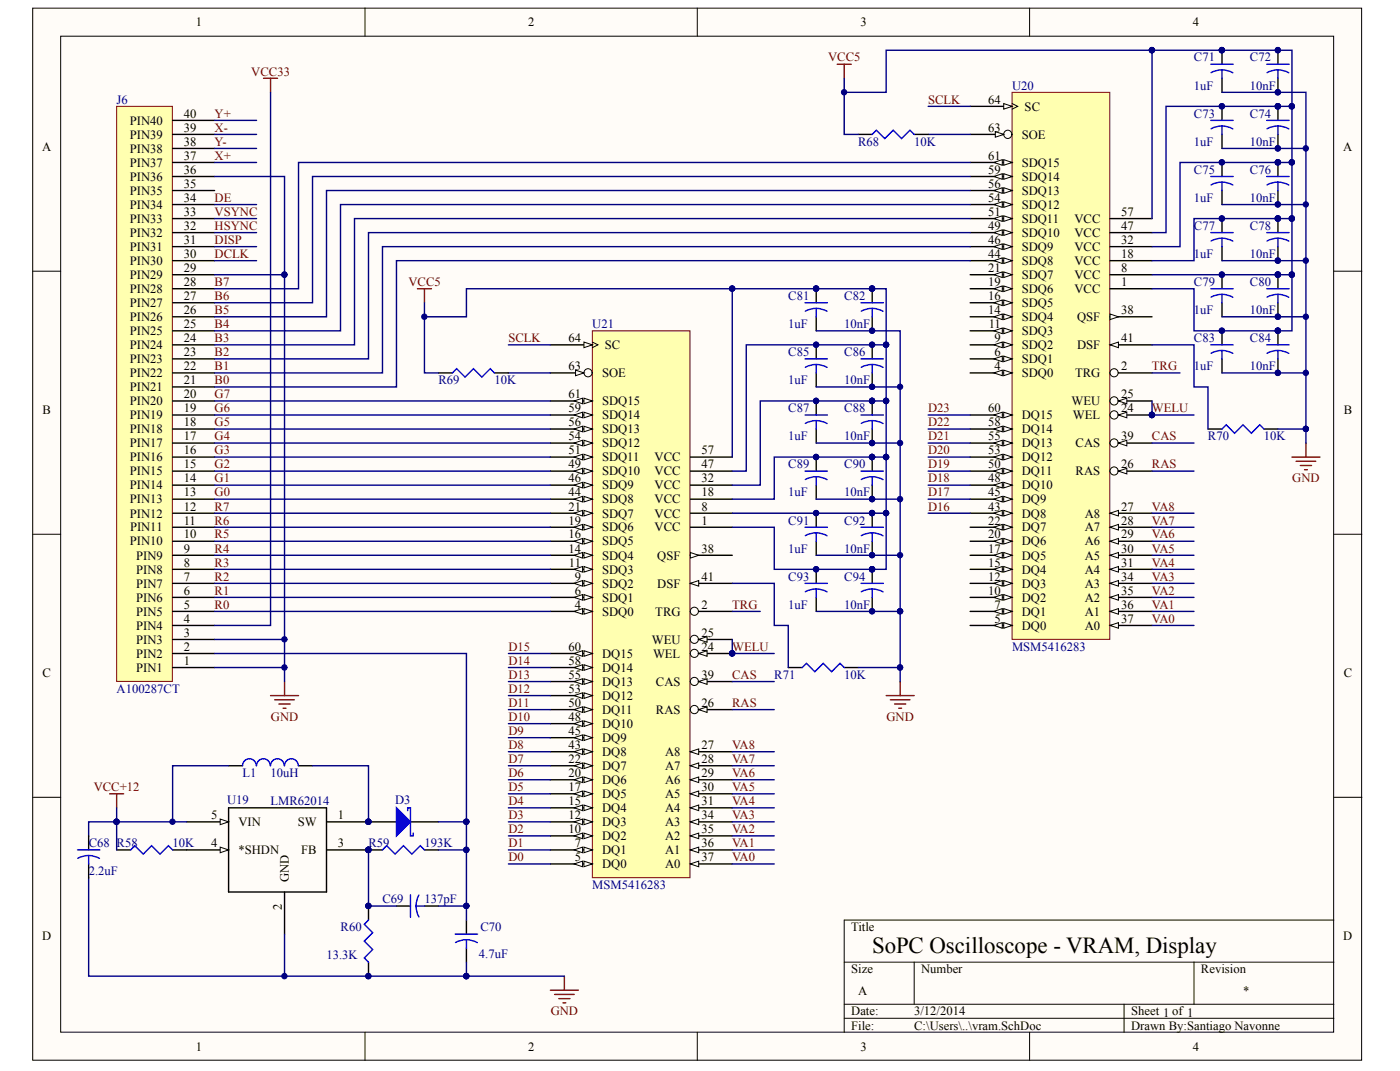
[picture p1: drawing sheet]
<svg xmlns="http://www.w3.org/2000/svg" width="271mm" height="207mm" viewBox="0 0 271 207" stroke-linecap="round" stroke-linejoin="round" font-family="sans-serif">
<defs><g id="words">
<text font-size="4.4" x="168.8" y="184.3">SoPC Oscilloscope - VRAM, Display</text>
<g font-size="2.4">
<text x="37.9" y="5.1">1</text>
<text x="102.2" y="5.1">2</text>
<text x="166.5" y="5.1">3</text>
<text x="230.8" y="5.1">4</text>
<text x="35.6" y="22.8">40</text>
<text x="191.3" y="20">64</text>
<text x="198.3" y="21.4">SC</text>
<text x="8.1" y="29.2">A</text>
<text x="25.1" y="29.5">PIN38</text>
<text x="25.1" y="26.8">PIN39</text>
<text x="25.1" y="24.1">PIN40</text>
<text x="35.6" y="28.2">38</text>
<text x="35.6" y="25.5">39</text>
<text x="191.3" y="25.5">63</text>
<text x="197.7" y="26.8">SOE</text>
<text x="260" y="29.2">A</text>
<text x="25.1" y="34.9">PIN36</text>
<text x="25.1" y="32.2">PIN37</text>
<text x="35.6" y="33.6">36</text>
<text x="35.6" y="30.9">37</text>
<text x="191.3" y="33.6">59</text>
<text x="191.3" y="30.9">61</text>
<text x="197.7" y="34.9">SDQ14</text>
<text x="197.7" y="32.2">SDQ15</text>
<text x="25.1" y="40.4">PIN34</text>
<text x="25.1" y="37.7">PIN35</text>
<text x="35.6" y="41.7">33</text>
<text x="35.6" y="39">34</text>
<text x="35.6" y="36.3">35</text>
<text x="191.3" y="41.7">51</text>
<text x="191.3" y="39">54</text>
<text x="191.3" y="36.3">56</text>
<text x="197.7" y="40.4">SDQ12</text>
<text x="197.7" y="37.7">SDQ13</text>
<text x="217" y="41.7">57</text>
<text x="25.1" y="45.8">PIN32</text>
<text x="25.1" y="43.1">PIN33</text>
<text x="35.6" y="47.2">31</text>
<text x="35.6" y="44.4">32</text>
<text x="191.3" y="47.2">46</text>
<text x="191.3" y="44.4">49</text>
<text x="197.7" y="45.8">SDQ10</text>
<text x="197.7" y="43.1">SDQ11</text>
<text x="207.9" y="45.8">VCC</text>
<text x="207.9" y="43.1">VCC</text>
<text x="217" y="47.2">32</text>
<text x="217" y="44.4">47</text>
<text x="25.1" y="54">PIN29</text>
<text x="25.1" y="51.2">PIN30</text>
<text x="25.1" y="48.5">PIN31</text>
<text x="35.6" y="52.6">29</text>
<text x="35.6" y="49.9">30</text>
<text x="191.3" y="52.6">21</text>
<text x="191.3" y="49.9">44</text>
<text x="197.7" y="54">SDQ7</text>
<text x="197.7" y="51.2">SDQ8</text>
<text x="197.7" y="48.5">SDQ9</text>
<text x="207.9" y="48.5">VCC</text>
<text x="207.9" y="51.2">VCC</text>
<text x="207.9" y="54">VCC</text>
<text x="217" y="49.9">18</text>
<text x="217" y="52.6">8</text>
<text x="25.1" y="59.3">PIN27</text>
<text x="25.1" y="56.7">PIN28</text>
<text x="35.6" y="58">27</text>
<text x="35.6" y="55.3">28</text>
<text x="191.3" y="58">16</text>
<text x="191.3" y="55.3">19</text>
<text x="197.7" y="59.3">SDQ5</text>
<text x="197.7" y="56.7">SDQ6</text>
<text x="207.9" y="56.7">VCC</text>
<text x="217" y="55.3">1</text>
<text x="25.1" y="62.1">PIN26</text>
<text x="25.1" y="64.8">PIN25</text>
<text x="35.6" y="60.7">26</text>
<text x="35.6" y="63.4">25</text>
<text x="191.3" y="60.7">14</text>
<text x="191.3" y="63.4">11</text>
<text x="197.7" y="64.8">SDQ3</text>
<text x="197.7" y="62.1">SDQ4</text>
<text x="208.5" y="62.1">QSF</text>
<text x="217" y="60.7">38</text>
<text x="25.1" y="67.5">PIN24</text>
<text x="25.1" y="70.2">PIN23</text>
<text x="35.6" y="66.1">24</text>
<text x="35.6" y="68.9">23</text>
<text x="35.6" y="71.6">22</text>
<text x="110" y="71.6">63</text>
<text x="110" y="66.1">64</text>
<text x="117.1" y="67.5">SC</text>
<text x="192.5" y="71.6">4</text>
<text x="192.5" y="68.9">6</text>
<text x="192.5" y="66.1">9</text>
<text x="197.7" y="70.2">SDQ1</text>
<text x="197.7" y="67.5">SDQ2</text>
<text x="208.5" y="67.5">DSF</text>
<text x="217" y="71.6">2</text>
<text x="217" y="66.1">41</text>
<text x="25.1" y="72.9">PIN22</text>
<text x="25.1" y="75.7">PIN21</text>
<text x="35.6" y="77">20</text>
<text x="35.6" y="74.3">21</text>
<text x="110" y="77">61</text>
<text x="116.5" y="72.9">SOE</text>
<text x="197.7" y="72.9">SDQ0</text>
<text x="208" y="72.9">TRG</text>
<text x="217" y="77">25</text>
<text x="8.2" y="80">B</text>
<text x="25.1" y="83.8">PIN18</text>
<text x="25.1" y="81.1">PIN19</text>
<text x="25.1" y="78.4">PIN20</text>
<text x="35.6" y="82.4">18</text>
<text x="35.6" y="79.7">19</text>
<text x="110" y="82.4">56</text>
<text x="110" y="79.7">59</text>
<text x="116.5" y="83.8">SDQ13</text>
<text x="116.5" y="81.1">SDQ14</text>
<text x="116.5" y="78.4">SDQ15</text>
<text x="191.3" y="82.4">58</text>
<text x="191.3" y="79.7">60</text>
<text x="197.7" y="83.8">DQ14</text>
<text x="197.7" y="81.1">DQ15</text>
<text x="207.4" y="78.4">WEU</text>
<text x="207.6" y="81.1">WEL</text>
<text x="217" y="79.7">24</text>
<text x="260" y="80">B</text>
<text x="25.1" y="89.2">PIN16</text>
<text x="25.1" y="86.5">PIN17</text>
<text x="35.6" y="87.8">16</text>
<text x="35.6" y="85.1">17</text>
<text x="110" y="87.8">51</text>
<text x="110" y="85.1">54</text>
<text x="116.5" y="89.2">SDQ11</text>
<text x="116.5" y="86.5">SDQ12</text>
<text x="126.7" y="89.2">VCC</text>
<text x="135.8" y="87.8">57</text>
<text x="191.3" y="87.8">53</text>
<text x="191.3" y="85.1">55</text>
<text x="197.7" y="89.2">DQ12</text>
<text x="197.7" y="86.5">DQ13</text>
<text x="208.2" y="86.5">CAS</text>
<text x="217" y="85.1">39</text>
<text x="25.1" y="94.6">PIN14</text>
<text x="25.1" y="91.9">PIN15</text>
<text x="35.6" y="96">13</text>
<text x="35.6" y="93.3">14</text>
<text x="35.6" y="90.6">15</text>
<text x="110" y="96">44</text>
<text x="110" y="93.3">46</text>
<text x="110" y="90.6">49</text>
<text x="116.5" y="94.6">SDQ9</text>
<text x="116.5" y="91.9">SDQ10</text>
<text x="126.7" y="94.6">VCC</text>
<text x="126.7" y="91.9">VCC</text>
<text x="135.8" y="93.3">32</text>
<text x="135.8" y="90.6">47</text>
<text x="135.8" y="96">18</text>
<text x="191.3" y="96">45</text>
<text x="191.3" y="93.3">48</text>
<text x="191.3" y="90.6">50</text>
<text x="197.7" y="94.6">DQ10</text>
<text x="197.7" y="91.9">DQ11</text>
<text x="208.2" y="91.9">RAS</text>
<text x="217" y="90.6">26</text>
<text x="25.1" y="100.1">PIN12</text>
<text x="25.1" y="97.3">PIN13</text>
<text x="35.6" y="101.4">11</text>
<text x="35.6" y="98.7">12</text>
<text x="110" y="101.4">19</text>
<text x="110" y="98.7">21</text>
<text x="116.5" y="100.1">SDQ7</text>
<text x="116.5" y="97.3">SDQ8</text>
<text x="126.7" y="97.3">VCC</text>
<text x="126.7" y="100.1">VCC</text>
<text x="135.8" y="98.7">8</text>
<text x="135.8" y="101.4">1</text>
<text x="191.3" y="101.4">22</text>
<text x="191.3" y="98.7">43</text>
<text x="197.7" y="100.1">DQ8</text>
<text x="197.7" y="97.3">DQ9</text>
<text x="209.9" y="100.1">A8</text>
<text x="217" y="101.4">28</text>
<text x="217" y="98.7">27</text>
<text x="25.1" y="105.5">PIN10</text>
<text x="25.2" y="102.8">PIN11</text>
<text x="35.6" y="106.9">9</text>
<text x="35.6" y="104.1">10</text>
<text x="110" y="106.9">14</text>
<text x="110" y="104.1">16</text>
<text x="116.5" y="105.5">SDQ5</text>
<text x="116.5" y="102.8">SDQ6</text>
<text x="126.7" y="102.8">VCC</text>
<text x="135.8" y="106.9">38</text>
<text x="191.3" y="106.9">17</text>
<text x="191.3" y="104.1">20</text>
<text x="197.7" y="105.5">DQ6</text>
<text x="197.7" y="102.8">DQ7</text>
<text x="209.9" y="105.5">A6</text>
<text x="209.9" y="102.8">A7</text>
<text x="217" y="106.9">30</text>
<text x="217" y="104.1">29</text>
<text x="26.4" y="113.6">PIN7</text>
<text x="26.4" y="110.9">PIN8</text>
<text x="26.4" y="108.2">PIN9</text>
<text x="35.6" y="112.2">7</text>
<text x="35.6" y="109.6">8</text>
<text x="110.1" y="109.6">11</text>
<text x="111.3" y="112.2">9</text>
<text x="116.5" y="113.6">SDQ2</text>
<text x="116.5" y="110.9">SDQ3</text>
<text x="116.5" y="108.2">SDQ4</text>
<text x="127.2" y="113.6">DSF</text>
<text x="127.2" y="108.2">QSF</text>
<text x="135.8" y="112.2">41</text>
<text x="191.3" y="112.2">12</text>
<text x="191.3" y="109.6">15</text>
<text x="197.7" y="113.6">DQ3</text>
<text x="197.7" y="110.9">DQ4</text>
<text x="197.7" y="108.2">DQ5</text>
<text x="209.9" y="113.6">A3</text>
<text x="209.9" y="110.9">A4</text>
<text x="209.9" y="108.2">A5</text>
<text x="217" y="112.2">34</text>
<text x="217" y="109.6">31</text>
<text x="26.4" y="116.3">PIN6</text>
<text x="26.4" y="119">PIN5</text>
<text x="35.6" y="115">6</text>
<text x="35.6" y="117.7">5</text>
<text x="111.3" y="117.7">4</text>
<text x="111.3" y="115">6</text>
<text x="116.5" y="119">SDQ0</text>
<text x="116.5" y="116.3">SDQ1</text>
<text x="126.8" y="119">TRG</text>
<text x="135.8" y="117.7">2</text>
<text x="191.3" y="115">10</text>
<text x="192.5" y="117.7">7</text>
<text x="197.7" y="119">DQ1</text>
<text x="197.7" y="116.3">DQ2</text>
<text x="209.9" y="119">A1</text>
<text x="209.9" y="116.3">A2</text>
<text x="217" y="117.7">36</text>
<text x="217" y="115">35</text>
<text x="26.4" y="121.8">PIN4</text>
<text x="26.4" y="124.5">PIN3</text>
<text x="35.6" y="120.4">4</text>
<text x="35.6" y="123.1">3</text>
<text x="35.6" y="125.8">2</text>
<text x="110" y="125.8">60</text>
<text x="126.1" y="124.5">WEU</text>
<text x="135.8" y="125.8">24</text>
<text x="135.8" y="123.1">25</text>
<text x="192.5" y="120.4">5</text>
<text x="197.7" y="121.8">DQ0</text>
<text x="209.9" y="121.8">A0</text>
<text x="217" y="120.4">37</text>
<text x="8.2" y="130.9">C</text>
<text x="26.4" y="127.2">PIN2</text>
<text x="26.4" y="129.9">PIN1</text>
<text x="35.6" y="128.5">1</text>
<text x="110" y="131.3">55</text>
<text x="110" y="128.5">58</text>
<text x="116.5" y="129.9">DQ14</text>
<text x="116.5" y="127.2">DQ15</text>
<text x="126.4" y="127.2">WEL</text>
<text x="135.8" y="131.3">39</text>
<text x="260" y="130.9">C</text>
<text x="110" y="136.7">50</text>
<text x="110" y="134">53</text>
<text x="116.5" y="135.3">DQ12</text>
<text x="116.5" y="132.6">DQ13</text>
<text x="126.9" y="132.6">CAS</text>
<text x="135.8" y="136.7">26</text>
<text x="110" y="142.1">45</text>
<text x="110" y="139.4">48</text>
<text x="116.5" y="143.4">DQ9</text>
<text x="116.5" y="140.7">DQ10</text>
<text x="116.5" y="138">DQ11</text>
<text x="126.9" y="138">RAS</text>
<text x="110" y="147.5">22</text>
<text x="110" y="144.8">43</text>
<text x="116.5" y="148.9">DQ7</text>
<text x="116.5" y="146.2">DQ8</text>
<text x="128.7" y="148.9">A7</text>
<text x="128.7" y="146.2">A8</text>
<text x="135.8" y="147.5">28</text>
<text x="135.8" y="144.8">27</text>
<text x="110" y="155.7">15</text>
<text x="110" y="153">17</text>
<text x="110" y="150.2">20</text>
<text x="116.5" y="154.3">DQ5</text>
<text x="116.5" y="151.6">DQ6</text>
<text x="128.7" y="154.3">A5</text>
<text x="128.7" y="151.6">A6</text>
<text x="135.8" y="155.7">31</text>
<text x="135.8" y="153">30</text>
<text x="135.8" y="150.2">29</text>
<text x="40.9" y="158.4">5</text>
<text x="46.1" y="159.8">VIN</text>
<text x="57.6" y="159.8">SW</text>
<text x="65.4" y="158.4">1</text>
<text x="110" y="161.1">10</text>
<text x="110" y="158.4">12</text>
<text x="116.5" y="159.8">DQ3</text>
<text x="116.5" y="157">DQ4</text>
<text x="128.7" y="159.8">A3</text>
<text x="128.7" y="157">A4</text>
<text x="135.8" y="161.1">35</text>
<text x="135.8" y="158.4">34</text>
<text x="40.9" y="163.8">4</text>
<text x="46.1" y="165.1">*SHDN</text>
<text x="58.3" y="165.1">FB</text>
<text x="65.4" y="163.8">3</text>
<text x="111.3" y="163.8">7</text>
<text x="111.3" y="166.5">5</text>
<text x="116.5" y="165.1">DQ1</text>
<text x="116.5" y="162.5">DQ2</text>
<text x="116.5" y="167.9">DQ0</text>
<text x="128.7" y="167.9">A0</text>
<text x="128.7" y="165.1">A1</text>
<text x="128.7" y="162.5">A2</text>
<text x="135.8" y="166.5">37</text>
<text x="135.8" y="163.8">36</text>
<text x="55.9" y="170.6" transform="rotate(-90 55.9 170.6)">GND</text>
<text x="54.5" y="175.9" transform="rotate(-90 54.5 175.9)">2</text>
<text x="8.1" y="181.8">D</text>
<text x="164.7" y="180.1">Title</text>
<text x="260" y="181.8">D</text>
<text x="164.7" y="188.2">Size</text>
<text x="178.3" y="188.2">Number</text>
<text x="232.4" y="188.2">Revision</text>
<text x="164.7" y="196.3">Date:</text>
<text x="166.1" y="192.3">A</text>
<text x="176.9" y="196.3">3/12/2014</text>
<text x="218.9" y="196.3">Sheet 1 of 1</text>
<text x="240.6" y="192.3">*</text>
<text x="37.9" y="203.1">1</text>
<text x="102.2" y="203.1">2</text>
<text x="164.7" y="199.1">File:</text>
<text x="166.5" y="203.1">3</text>
<text x="176.9" y="199.1">C:\Users\..\vram.SchDoc</text>
<text x="218.9" y="199.1">Drawn By:Santiago Navonne</text>
<text x="230.8" y="203.1">4</text>
</g>
<g font-size="2.4" fill="#800000">
<text x="160.3" y="11.9">VCC5</text>
<text x="48.6" y="14.6">VCC33</text>
<text x="41.5" y="22.8">Y+</text>
<text x="179.6" y="20">SCLK</text>
<text x="41.5" y="25.5">X-</text>
<text x="41.5" y="28.2">Y-</text>
<text x="41.5" y="30.9">X+</text>
<text x="41.5" y="39">DE</text>
<text x="41.5" y="41.7">VSYNC</text>
<text x="41.5" y="44.4">HSYNC</text>
<text x="41.5" y="47.2">DISP</text>
<text x="41.5" y="49.9">DCLK</text>
<text x="41.5" y="55.3">B7</text>
<text x="41.5" y="58">B6</text>
<text x="79" y="55.3">VCC5</text>
<text x="41.5" y="60.7">B5</text>
<text x="41.5" y="63.4">B4</text>
<text x="41.5" y="66.1">B3</text>
<text x="41.5" y="68.9">B2</text>
<text x="41.5" y="71.6">B1</text>
<text x="98.4" y="66.1">SCLK</text>
<text x="222.9" y="71.6">TRG</text>
<text x="41.5" y="74.3">B0</text>
<text x="41.5" y="77">G7</text>
<text x="41.5" y="79.7">G6</text>
<text x="41.5" y="82.4">G5</text>
<text x="179.6" y="79.7">D23</text>
<text x="179.6" y="82.4">D22</text>
<text x="222.9" y="79.7">WELU</text>
<text x="41.5" y="85.1">G4</text>
<text x="41.5" y="87.8">G3</text>
<text x="179.6" y="85.1">D21</text>
<text x="179.6" y="87.8">D20</text>
<text x="222.9" y="85.1">CAS</text>
<text x="41.5" y="90.6">G2</text>
<text x="41.5" y="93.3">G1</text>
<text x="41.5" y="96">G0</text>
<text x="179.6" y="90.6">D19</text>
<text x="179.6" y="93.3">D18</text>
<text x="179.6" y="96">D17</text>
<text x="222.9" y="90.6">RAS</text>
<text x="250.1" y="93.3">GND</text>
<text x="41.5" y="98.7">R7</text>
<text x="41.5" y="101.4">R6</text>
<text x="179.6" y="98.7">D16</text>
<text x="222.9" y="98.7">VA8</text>
<text x="222.9" y="101.4">VA7</text>
<text x="41.5" y="104.1">R5</text>
<text x="41.5" y="106.9">R4</text>
<text x="222.9" y="104.1">VA6</text>
<text x="222.9" y="106.9">VA5</text>
<text x="41.5" y="109.6">R3</text>
<text x="41.5" y="112.2">R2</text>
<text x="222.9" y="109.6">VA4</text>
<text x="222.9" y="112.2">VA3</text>
<text x="41.5" y="115">R1</text>
<text x="41.5" y="117.7">R0</text>
<text x="141.7" y="117.7">TRG</text>
<text x="222.9" y="115">VA2</text>
<text x="222.9" y="117.7">VA1</text>
<text x="98.4" y="125.8">D15</text>
<text x="141.7" y="125.8">WELU</text>
<text x="222.9" y="120.4">VA0</text>
<text x="98.4" y="128.5">D14</text>
<text x="98.4" y="131.3">D13</text>
<text x="141.7" y="131.3">CAS</text>
<text x="98.4" y="134">D12</text>
<text x="98.4" y="136.7">D11</text>
<text x="141.7" y="136.7">RAS</text>
<text x="52.4" y="139.4">GND</text>
<text x="98.4" y="139.4">D10</text>
<text x="98.4" y="142.1">D9</text>
<text x="171.6" y="139.4">GND</text>
<text x="98.4" y="147.5">D7</text>
<text x="98.4" y="144.8">D8</text>
<text x="141.7" y="144.8">VA8</text>
<text x="141.7" y="147.5">VA7</text>
<text x="18.1" y="153">VCC+12</text>
<text x="98.4" y="150.2">D6</text>
<text x="98.4" y="153">D5</text>
<text x="98.4" y="155.7">D4</text>
<text x="141.7" y="150.2">VA6</text>
<text x="141.7" y="153">VA5</text>
<text x="141.7" y="155.7">VA4</text>
<text x="98.4" y="158.4">D3</text>
<text x="98.4" y="161.1">D2</text>
<text x="141.7" y="158.4">VA3</text>
<text x="141.7" y="161.1">VA2</text>
<text x="98.4" y="163.8">D1</text>
<text x="98.4" y="166.5">D0</text>
<text x="141.7" y="163.8">VA1</text>
<text x="141.7" y="166.5">VA0</text>
<text x="106.6" y="196.3">GND</text>
</g>
<g font-size="2.4" fill="#000080">
<text x="231.1" y="11.9">C71</text>
<text x="241.9" y="11.9">C72</text>
<text x="195.9" y="17.3">U20</text>
<text x="231.1" y="17.3">1uF</text>
<text x="241.9" y="17.3">10nF</text>
<text x="22.6" y="20">J6</text>
<text x="231.1" y="22.8">C73</text>
<text x="241.9" y="22.8">C74</text>
<text x="166.1" y="28.2">R68</text>
<text x="176.9" y="28.2">10K</text>
<text x="231.1" y="28.2">1uF</text>
<text x="241.9" y="28.2">10nF</text>
<text x="231.1" y="33.6">C75</text>
<text x="241.9" y="33.6">C76</text>
<text x="231.1" y="39">1uF</text>
<text x="241.9" y="39">10nF</text>
<text x="231.1" y="44.4">C77</text>
<text x="241.9" y="44.4">C78</text>
<text x="231.1" y="49.9">1uF</text>
<text x="241.9" y="49.9">10nF</text>
<text x="152.5" y="58">C81</text>
<text x="163.4" y="58">C82</text>
<text x="231.1" y="55.3">C79</text>
<text x="241.9" y="55.3">C80</text>
<text x="114.6" y="63.4">U21</text>
<text x="152.5" y="63.4">1uF</text>
<text x="163.4" y="63.4">10nF</text>
<text x="231.1" y="60.7">1uF</text>
<text x="241.9" y="60.7">10nF</text>
<text x="152.5" y="68.9">C85</text>
<text x="163.4" y="68.9">C86</text>
<text x="231.1" y="71.6">1uF</text>
<text x="231.1" y="66.1">C83</text>
<text x="241.9" y="71.6">10nF</text>
<text x="241.9" y="66.1">C84</text>
<text x="84.9" y="74.3">R69</text>
<text x="95.7" y="74.3">10K</text>
<text x="152.5" y="74.3">1uF</text>
<text x="163.4" y="74.3">10nF</text>
<text x="152.5" y="79.7">C87</text>
<text x="163.4" y="79.7">C88</text>
<text x="152.5" y="85.1">1uF</text>
<text x="163.4" y="85.1">10nF</text>
<text x="233.8" y="85.1">R70</text>
<text x="244.6" y="85.1">10K</text>
<text x="152.5" y="96">1uF</text>
<text x="152.5" y="90.6">C89</text>
<text x="163.4" y="96">10nF</text>
<text x="163.4" y="90.6">C90</text>
<text x="152.5" y="101.4">C91</text>
<text x="163.4" y="101.4">C92</text>
<text x="152.5" y="106.9">1uF</text>
<text x="163.4" y="106.9">10nF</text>
<text x="152.5" y="112.2">C93</text>
<text x="163.4" y="112.2">C94</text>
<text x="152.5" y="117.7">1uF</text>
<text x="163.4" y="117.7">10nF</text>
<text x="195.9" y="125.8">MSM5416283</text>
<text x="149.8" y="131.3">R71</text>
<text x="163.4" y="131.3">10K</text>
<text x="22.6" y="134">A100287CT</text>
<text x="43.9" y="155.4">U19</text>
<text x="46.9" y="150.2">L1</text>
<text x="52.3" y="155.7">LMR62014</text>
<text x="52.3" y="150.2">10uH</text>
<text x="76.5" y="155.4">D3</text>
<text x="17.2" y="163.8">C68 R58</text>
<text x="33.4" y="163.8">10K</text>
<text x="71.3" y="163.8">R59</text>
<text x="82.2" y="163.8">193K</text>
<text x="17.2" y="169.2">2.2uF</text>
<text x="114.6" y="171.9">MSM5416283</text>
<text x="74" y="174.7">C69</text>
<text x="82.2" y="174.7">137pF</text>
<text x="63.2" y="185.5">13.3K</text>
<text x="65.9" y="180.1">R60</text>
<text x="92.7" y="185.3">4.7uF</text>
<text x="93" y="180.1">C70</text>
</g>
</g></defs>
<g fill="#fffcf8" stroke="#000" stroke-width=".19">
<path d="M6.3 1.6h257.2v203.4h-257.2z"/>
<path d="M11.7 7h246.4v192.6h-246.4z"/>
</g>
<g fill="none" stroke="#000" stroke-width=".19">
<path d="M70.6 1.6v5.4M134.9 1.6v5.4M199.3 1.6v5.4M6.3 52.4h5.4M258.1 52.4h5.5M6.3 103.3h5.4M258.1 103.3h5.5M6.3 154.2h5.4M258.1 154.2h5.5M258.1 177.9h-94.7v21.7M70.6 199.6v5.4M134.9 199.6v5.4"/>
<path d="M163.4 186h94.7M163.4 194.2h94.7M163.4 196.9h94.7M176.9 186v8.2M199.3 199.6v5.4M217.5 194.2v5.4M231.1 186v8.2"/>
</g>
<path d="M114.6 64h18.9v105.7h-18.9z" fill="#ffffb0" stroke="#800000" stroke-width=".19"/>
<path d="M133.6 167h8.1" fill="none" stroke="#000" stroke-width=".27"/>
<path d="M133.6 167l1.6-.5v1.1z" fill="#fffcf8" stroke="#000" stroke-width=".19"/>
<path d="M133.6 164.3h8.1" fill="none" stroke="#000" stroke-width=".27"/>
<path d="M133.6 164.3l1.6-.5v1.1z" fill="#fffcf8" stroke="#000" stroke-width=".19"/>
<path d="M133.6 161.6h8.1" fill="none" stroke="#000" stroke-width=".27"/>
<path d="M133.6 161.6l1.6-.5v1.1z" fill="#fffcf8" stroke="#000" stroke-width=".19"/>
<path d="M133.6 158.9h8.1" fill="none" stroke="#000" stroke-width=".27"/>
<path d="M133.6 158.9l1.6-.5v1.1z" fill="#fffcf8" stroke="#000" stroke-width=".19"/>
<path d="M133.6 156.2h8.1" fill="none" stroke="#000" stroke-width=".27"/>
<path d="M133.6 156.2l1.6-.5v1z" fill="#fffcf8" stroke="#000" stroke-width=".19"/>
<path d="M133.6 153.5h8.1" fill="none" stroke="#000" stroke-width=".27"/>
<path d="M133.6 153.5l1.6-.6v1.1z" fill="#fffcf8" stroke="#000" stroke-width=".19"/>
<path d="M133.6 150.8h8.1" fill="none" stroke="#000" stroke-width=".27"/>
<path d="M133.6 150.8l1.6-.6v1.1z" fill="#fffcf8" stroke="#000" stroke-width=".19"/>
<path d="M133.6 148.1h8.1" fill="none" stroke="#000" stroke-width=".27"/>
<path d="M133.6 148.1l1.6-.6v1.1z" fill="#fffcf8" stroke="#000" stroke-width=".19"/>
<path d="M133.6 145.3h8.1" fill="none" stroke="#000" stroke-width=".27"/>
<path d="M133.6 145.3l1.6-.5v1.1z" fill="#fffcf8" stroke="#000" stroke-width=".19"/>
<path d="M133.6 137.2h8.1" fill="none" stroke="#000" stroke-width=".27"/>
<circle cx="134.4" cy="137.2" r=".79" fill="#fffcf8" stroke="#000" stroke-width=".19"/>
<path d="M135.2 137.2l1.6-.5v1z" fill="#fffcf8" stroke="#000" stroke-width=".19"/>
<path d="M133.6 118.2h8.1" fill="none" stroke="#000" stroke-width=".27"/>
<circle cx="134.4" cy="118.2" r=".79" fill="#fffcf8" stroke="#000" stroke-width=".19"/>
<path d="M106.5 164.3h8.1" fill="none" stroke="#000" stroke-width=".27"/>
<g fill="#fffcf8" stroke="#000" stroke-width=".19">
<path d="M113 163.8l1.6 .5-1.6 .6z"/>
<path d="M111.1 164.3l1.6-.5v1.1z"/>
</g>
<path d="M106.5 161.6h8.1" fill="none" stroke="#000" stroke-width=".27"/>
<g fill="#fffcf8" stroke="#000" stroke-width=".19">
<path d="M113 161.1l1.6 .5-1.6 .6z"/>
<path d="M111.1 161.6l1.6-.5v1.1z"/>
</g>
<path d="M106.5 158.9h8.1" fill="none" stroke="#000" stroke-width=".27"/>
<g fill="#fffcf8" stroke="#000" stroke-width=".19">
<path d="M113 158.4l1.6 .5-1.6 .6z"/>
<path d="M111.1 158.9l1.6-.5v1.1z"/>
</g>
<path d="M106.5 156.2h8.1" fill="none" stroke="#000" stroke-width=".27"/>
<g fill="#fffcf8" stroke="#000" stroke-width=".19">
<path d="M113 155.7l1.6 .5-1.6 .5z"/>
<path d="M111.1 156.2l1.6-.5v1z"/>
</g>
<path d="M106.5 153.5h8.1" fill="none" stroke="#000" stroke-width=".27"/>
<g fill="#fffcf8" stroke="#000" stroke-width=".19">
<path d="M113 152.9l1.6 .6-1.6 .5z"/>
<path d="M111.1 153.5l1.6-.6v1.1z"/>
</g>
<path d="M106.5 150.8h8.1" fill="none" stroke="#000" stroke-width=".27"/>
<g fill="#fffcf8" stroke="#000" stroke-width=".19">
<path d="M113 150.2l1.6 .6-1.6 .5z"/>
<path d="M111.1 150.8l1.6-.6v1.1z"/>
</g>
<path d="M106.5 148.1h8.1" fill="none" stroke="#000" stroke-width=".27"/>
<g fill="#fffcf8" stroke="#000" stroke-width=".19">
<path d="M113 147.5l1.6 .6-1.6 .5z"/>
<path d="M111.1 148.1l1.6-.6v1.1z"/>
</g>
<path d="M106.5 145.3h8.1" fill="none" stroke="#000" stroke-width=".27"/>
<g fill="#fffcf8" stroke="#000" stroke-width=".19">
<path d="M113 144.8l1.6 .5-1.6 .6z"/>
<path d="M111.1 145.3l1.6-.5v1.1z"/>
</g>
<path d="M133.6 93.8h8.1M133.6 126.4h8.1" fill="none" stroke="#000" stroke-width=".27"/>
<circle cx="134.4" cy="126.3" r=".79" fill="#fffcf8" stroke="#000" stroke-width=".19"/>
<path d="M135.2 126.4l1.6-.6v1.1z" fill="#fffcf8" stroke="#000" stroke-width=".19"/>
<circle cx="141.7" cy="126.3" r=".51" fill="#000080" stroke="#000080" stroke-width=".19"/>
<path d="M106.5 142.6h8.1" fill="none" stroke="#000" stroke-width=".27"/>
<g fill="#fffcf8" stroke="#000" stroke-width=".19">
<path d="M113 142.1l1.6 .5-1.6 .6z"/>
<path d="M111.1 142.6l1.6-.5v1.1z"/>
</g>
<path d="M106.5 139.9h8.1" fill="none" stroke="#000" stroke-width=".27"/>
<g fill="#fffcf8" stroke="#000" stroke-width=".19">
<path d="M113 139.4l1.6 .5-1.6 .6z"/>
<path d="M111.1 139.9l1.6-.5v1.1z"/>
</g>
<path d="M106.5 137.2h8.1" fill="none" stroke="#000" stroke-width=".27"/>
<g fill="#fffcf8" stroke="#000" stroke-width=".19">
<path d="M113 136.7l1.6 .5-1.6 .5z"/>
<path d="M111.1 137.2l1.6-.5v1z"/>
</g>
<path d="M106.5 134.5h8.1" fill="none" stroke="#000" stroke-width=".27"/>
<g fill="#fffcf8" stroke="#000" stroke-width=".19">
<path d="M113 134l1.6 .5-1.6 .5z"/>
<path d="M111.1 134.5l1.6-.5v1z"/>
</g>
<path d="M106.5 131.8h8.1" fill="none" stroke="#000" stroke-width=".27"/>
<g fill="#fffcf8" stroke="#000" stroke-width=".19">
<path d="M113 131.2l1.6 .6-1.6 .5z"/>
<path d="M111.1 131.8l1.6-.6v1.1z"/>
</g>
<path d="M106.5 129.1h8.1" fill="none" stroke="#000" stroke-width=".27"/>
<g fill="#fffcf8" stroke="#000" stroke-width=".19">
<path d="M113 128.5l1.6 .6-1.6 .5z"/>
<path d="M111.1 129.1l1.6-.6v1.1z"/>
</g>
<path d="M106.5 126.4h8.1" fill="none" stroke="#000" stroke-width=".27"/>
<g fill="#fffcf8" stroke="#000" stroke-width=".19">
<path d="M113 125.8l1.6 .6-1.6 .5z"/>
<path d="M111.1 126.4l1.6-.6v1.1z"/>
</g>
<path d="M106.5 167h8.1" fill="none" stroke="#000" stroke-width=".27"/>
<g fill="#fffcf8" stroke="#000" stroke-width=".19">
<path d="M113 166.5l1.6 .5-1.6 .6z"/>
<path d="M111.1 167l1.6-.5v1.1z"/>
</g>
<path d="M133.6 131.8h8.1" fill="none" stroke="#000" stroke-width=".27"/>
<circle cx="134.4" cy="131.8" r=".79" fill="#fffcf8" stroke="#000" stroke-width=".19"/>
<path d="M135.2 131.8l1.6-.6v1.1z" fill="#fffcf8" stroke="#000" stroke-width=".19"/>
<path d="M133.6 112.8h8.1" fill="none" stroke="#000" stroke-width=".27"/>
<path d="M133.6 112.8l1.6-.5v1z" fill="#fffcf8" stroke="#000" stroke-width=".19"/>
<path d="M133.6 91.1h8.1M133.6 88.4h8.1M133.6 96.5h8.1M133.6 99.2h8.1M133.6 101.9h8.1M133.6 123.6h8.1" fill="none" stroke="#000" stroke-width=".27"/>
<circle cx="134.4" cy="123.6" r=".79" fill="#fffcf8" stroke="#000" stroke-width=".19"/>
<path d="M135.2 123.6l1.6-.5v1.1z" fill="#fffcf8" stroke="#000" stroke-width=".19"/>
<path d="M133.6 107.4h8.1" fill="none" stroke="#000" stroke-width=".27"/>
<path d="M133.6 106.8l1.6 .6-1.6 .5z" fill="#fffcf8" stroke="#000" stroke-width=".19"/>
<path d="M106.5 118.2h8.1" fill="none" stroke="#000" stroke-width=".27"/>
<g fill="#fffcf8" stroke="#000" stroke-width=".19">
<path d="M113 117.7l1.6 .5-1.6 .6z"/>
<path d="M111.1 118.2l1.6-.5v1.1z"/>
</g>
<path d="M106.5 115.5h8.1" fill="none" stroke="#000" stroke-width=".27"/>
<g fill="#fffcf8" stroke="#000" stroke-width=".19">
<path d="M113 115l1.6 .5-1.6 .5z"/>
<path d="M111.1 115.5l1.6-.5v1z"/>
</g>
<path d="M106.5 112.8h8.1" fill="none" stroke="#000" stroke-width=".27"/>
<g fill="#fffcf8" stroke="#000" stroke-width=".19">
<path d="M113 112.3l1.6 .5-1.6 .5z"/>
<path d="M111.1 112.8l1.6-.5v1z"/>
</g>
<path d="M106.5 110.1h8.1" fill="none" stroke="#000" stroke-width=".27"/>
<g fill="#fffcf8" stroke="#000" stroke-width=".19">
<path d="M113 109.5l1.6 .6-1.6 .5z"/>
<path d="M111.1 110.1l1.6-.6v1.1z"/>
</g>
<path d="M106.5 107.4h8.1" fill="none" stroke="#000" stroke-width=".27"/>
<g fill="#fffcf8" stroke="#000" stroke-width=".19">
<path d="M113 106.8l1.6 .6-1.6 .5z"/>
<path d="M111.1 107.4l1.6-.6v1.1z"/>
</g>
<path d="M106.5 104.7h8.1" fill="none" stroke="#000" stroke-width=".27"/>
<g fill="#fffcf8" stroke="#000" stroke-width=".19">
<path d="M113 104.1l1.6 .6-1.6 .5z"/>
<path d="M111.1 104.7l1.6-.6v1.1z"/>
</g>
<path d="M106.5 101.9h8.1" fill="none" stroke="#000" stroke-width=".27"/>
<g fill="#fffcf8" stroke="#000" stroke-width=".19">
<path d="M113 101.4l1.6 .5-1.6 .6z"/>
<path d="M111.1 101.9l1.6-.5v1.1z"/>
</g>
<path d="M106.5 99.2h8.1" fill="none" stroke="#000" stroke-width=".27"/>
<g fill="#fffcf8" stroke="#000" stroke-width=".19">
<path d="M113 98.7l1.6 .5-1.6 .6z"/>
<path d="M111.1 99.2l1.6-.5v1.1z"/>
</g>
<path d="M106.5 96.5h8.1" fill="none" stroke="#000" stroke-width=".27"/>
<g fill="#fffcf8" stroke="#000" stroke-width=".19">
<path d="M113 96l1.6 .5-1.6 .6z"/>
<path d="M111.1 96.5l1.6-.5v1.1z"/>
</g>
<path d="M106.5 93.8h8.1" fill="none" stroke="#000" stroke-width=".27"/>
<g fill="#fffcf8" stroke="#000" stroke-width=".19">
<path d="M113 93.3l1.6 .5-1.6 .5z"/>
<path d="M111.1 93.8l1.6-.5v1z"/>
</g>
<path d="M106.5 91.1h8.1" fill="none" stroke="#000" stroke-width=".27"/>
<g fill="#fffcf8" stroke="#000" stroke-width=".19">
<path d="M113 90.5l1.6 .6-1.6 .5z"/>
<path d="M111.1 91.1l1.6-.6v1.1z"/>
</g>
<path d="M106.5 88.4h8.1" fill="none" stroke="#000" stroke-width=".27"/>
<g fill="#fffcf8" stroke="#000" stroke-width=".19">
<path d="M113 87.8l1.6 .6-1.6 .5z"/>
<path d="M111.1 88.4l1.6-.6v1.1z"/>
</g>
<path d="M106.5 85.7h8.1" fill="none" stroke="#000" stroke-width=".27"/>
<g fill="#fffcf8" stroke="#000" stroke-width=".19">
<path d="M113 85.1l1.6 .6-1.6 .5z"/>
<path d="M111.1 85.7l1.6-.6v1.1z"/>
</g>
<path d="M106.5 83h8.1" fill="none" stroke="#000" stroke-width=".27"/>
<g fill="#fffcf8" stroke="#000" stroke-width=".19">
<path d="M113 82.4l1.6 .6-1.6 .5z"/>
<path d="M111.1 83l1.6-.6v1.1z"/>
</g>
<path d="M106.5 80.2h8.1" fill="none" stroke="#000" stroke-width=".27"/>
<g fill="#fffcf8" stroke="#000" stroke-width=".19">
<path d="M113 79.7l1.6 .5-1.6 .6z"/>
<path d="M111.1 80.2l1.6-.5v1.1z"/>
</g>
<path d="M106.5 77.5h8.1" fill="none" stroke="#000" stroke-width=".27"/>
<g fill="#fffcf8" stroke="#000" stroke-width=".19">
<path d="M113 77l1.6 .5-1.6 .6z"/>
<path d="M111.1 77.5l1.6-.5v1.1z"/>
</g>
<path d="M106.5 72.1h8.1" fill="none" stroke="#000" stroke-width=".27"/>
<circle cx="113.8" cy="72.1" r=".79" fill="#fffcf8" stroke="#000" stroke-width=".19"/>
<path d="M111.4 71.6l1.6 .5-1.6 .5z" fill="#fffcf8" stroke="#000" stroke-width=".19"/>
<path d="M106.5 66.7h8.1" fill="none" stroke="#000" stroke-width=".27"/>
<path d="M114.6 66.1l1.1 .6-1.1 .5" fill="none" stroke="#000" stroke-width=".19"/>
<path d="M113 66.1l1.6 .6-1.6 .5z" fill="#fffcf8" stroke="#000" stroke-width=".19"/>
<circle cx="141.7" cy="126.3" r=".51" fill="#000080" stroke="#000080" stroke-width=".19"/>
<path d="M22.6 20.6h10.7v111.2h-10.7z" fill="#ffffb0" stroke="#800000" stroke-width=".19"/>
<g fill="none" stroke="#000" stroke-width=".27">
<path d="M33.4 39.6h8.1M33.4 36.8h8.1M33.4 34.1h8.1M33.4 31.4h8.1M33.4 28.7h8.1M33.4 26h8.1M33.4 23.3h8.1M33.4 58.5h8.1M33.4 55.8h8.1M33.4 53.1h8.1M33.4 50.4h8.1M33.4 47.7h8.1"/>
<path d="M33.4 45h8.1M33.4 42.3h8.1M33.4 77.5h8.1M33.4 61.3h8.1M33.4 64h8.1M33.4 66.7h8.1M33.4 69.4h8.1M33.4 72.1h8.1M33.4 74.8h8.1M33.4 99.2h8.1M33.4 96.5h8.1M33.4 93.8h8.1"/>
<path d="M33.4 91.1h8.1M33.4 88.4h8.1M33.4 85.7h8.1M33.4 83h8.1M33.4 80.2h8.1M33.4 115.5h8.1M33.4 112.8h8.1M33.4 110.1h8.1M33.4 107.4h8.1M33.4 104.7h8.1M33.4 101.9h8.1M33.4 118.2h8.1"/>
<path d="M33.4 120.9h8.1M33.4 123.6h8.1M33.4 126.4h8.1M33.4 129.1h8.1M63.2 158.9h8.1M36.1 164.3h8.1M55.1 172.5v8.1M63.2 164.3h8.1"/>
</g>
<path d="M41.5 34.1h13.6v19h-13.6M41.5 39.6h8.1M41.5 42.3h8.1M41.5 45h8.1M41.5 47.7h8.1M41.5 50.4h8.1M55.1 53.1v78.7" fill="none" stroke="#000080" stroke-width=".27"/>
<g fill="#000080" stroke="#000080" stroke-width=".19">
<circle cx="55" cy="53.1" r=".52"/>
<circle cx="71.3" cy="158.9" r=".51"/>
<circle cx="71.3" cy="164.3" r=".52"/>
</g>
<path d="M51 15.1h2.7M52.4 15.1v2.8M52.4 134.5h5.4M53.2 135.3h3.8M54 136.1h2.1M54.8 136.9h.5M55.1 131.8v2.7" fill="none" stroke="#800000" stroke-width=".27"/>
<path d="M42.6 163.8l1.6 .5-1.6 .6z" fill="#fffcf8" stroke="#000" stroke-width=".19"/>
<path d="M36.1 158.9h8.1" fill="none" stroke="#000" stroke-width=".27"/>
<path d="M42.6 158.4l1.6 .5-1.6 .6z" fill="#fffcf8" stroke="#000" stroke-width=".19"/>
<g fill="none" stroke="#000" stroke-width=".27">
<path d="M44.2 156.2h19v16.3h-19zM44.2 148.1h2.7M57.8 148.1h2.7M71.3 158.9h5.4M79.4 158.9h5.5M17.2 161.6v2.7M17.2 167v2.8M22.6 164.3h2.7M33.4 164.3h2.7M71.3 164.3h2.7M71.3 175.2v2.7M76.7 175.2h2.7"/>
<path d="M82.1 164.3h2.8M82.1 175.2h2.8M90.3 177.9v2.7M71.3 186v2.7M90.3 183.3v2.7"/>
</g>
<g fill="#000080" stroke="#000080" stroke-width=".19">
<circle cx="71.3" cy="158.9" r=".51"/>
<circle cx="71.3" cy="164.3" r=".52"/>
<circle cx="22.5" cy="158.9" r=".51"/>
<circle cx="71.3" cy="188.7" r=".52"/>
<circle cx="71.3" cy="175.2" r=".51"/>
<circle cx="90.2" cy="175.2" r=".51"/>
<circle cx="55" cy="188.7" r=".52"/>
<circle cx="33.4" cy="158.9" r=".51"/>
<circle cx="90.2" cy="188.7" r=".52"/>
</g>
<path d="M21.2 153.5h2.7M22.6 153.5v2.7M106.5 191.5h5.4M107.3 192.3h3.8M108.1 193.1h2.2M108.9 193.9h.6M109.2 188.7v2.8" fill="none" stroke="#800000" stroke-width=".27"/>
<g fill="none" stroke="#00f" stroke-width=".27">
<path d="M49.6 148.1a1.33 1.33 0 0 0-1.3-1.4 1.33 1.33 0 0 0-1.4 1.4M52.3 148.1a1.33 1.33 0 0 0-1.3-1.4 1.33 1.33 0 0 0-1.4 1.4M55 148.1a1.33 1.33 0 0 0-1.3-1.4 1.33 1.33 0 0 0-1.3 1.4M57.7 148.1a1.33 1.33 0 0 0-1.3-1.4 1.33 1.33 0 0 0-1.3 1.4M78.9 156.7v-.5h.5v5.4h.6v-.5M15 164.3h4.3M17.2 165.4l1.3 .2 .8 .4M17.2 165.4l-1.3 .2-.9 .4M17.2 165.4v1.6M25.3 164.3l.8-.8 1.6 1.6 1.6-1.6 1.7 1.6 1.6-1.6 .8 .8M71.3 177.9l-.8 .8 1.6 1.6-1.6 1.7 1.6 1.6-1.6 1.6 .8 .8M74 164.3l.8-.8 1.7 1.6 1.6-1.6 1.6 1.6 1.6-1.6 .8 .8"/>
<path d="M79.4 173v4.4M80.5 175.2l.1 .9 .5 1.2M80.5 175.2h1.6M81.1 173.1l-.4 .8-.2 1.3M88.1 180.6h4.3M90.3 181.7l1.3 .2 .8 .4M90.3 181.7l-1.3 .2-.8 .3M90.3 181.7v1.6"/>
</g>
<path d="M76.7 156.2l2.7 2.7-2.7 2.7z" fill="#00f" stroke="#00f" stroke-width=".27"/>
<path d="M22.6 156.2v8.1M36.1 158.9h-18.9v2.7M44.2 148.1h-10.8v10.8M60.5 148.1h10.8v10.8M17.2 169.8v18.9h73.1M71.3 164.3v10.9h5.4M90.3 175.2v2.7M55.1 180.6v8.1M90.3 186v2.7M90.3 188.7h18.9" fill="none" stroke="#000080" stroke-width=".27"/>
<path d="M195.9 17.9h18.9v105.7h-18.9z" fill="#ffffb0" stroke="#800000" stroke-width=".19"/>
<path d="M214.8 120.9h8.1" fill="none" stroke="#000" stroke-width=".27"/>
<path d="M214.8 120.9l1.6-.5v1.1z" fill="#fffcf8" stroke="#000" stroke-width=".19"/>
<path d="M214.8 118.2h8.1" fill="none" stroke="#000" stroke-width=".27"/>
<path d="M214.8 118.2l1.6-.5v1.1z" fill="#fffcf8" stroke="#000" stroke-width=".19"/>
<path d="M214.8 115.5h8.1" fill="none" stroke="#000" stroke-width=".27"/>
<path d="M214.8 115.5l1.6-.5v1z" fill="#fffcf8" stroke="#000" stroke-width=".19"/>
<path d="M214.8 112.8h8.1" fill="none" stroke="#000" stroke-width=".27"/>
<path d="M214.8 112.8l1.6-.5v1z" fill="#fffcf8" stroke="#000" stroke-width=".19"/>
<path d="M214.8 110.1h8.1" fill="none" stroke="#000" stroke-width=".27"/>
<path d="M214.8 110.1l1.6-.6v1.1z" fill="#fffcf8" stroke="#000" stroke-width=".19"/>
<path d="M214.8 107.4h8.1" fill="none" stroke="#000" stroke-width=".27"/>
<path d="M214.8 107.4l1.6-.6v1.1z" fill="#fffcf8" stroke="#000" stroke-width=".19"/>
<path d="M214.8 104.7h8.1" fill="none" stroke="#000" stroke-width=".27"/>
<path d="M214.8 104.7l1.6-.6v1.1z" fill="#fffcf8" stroke="#000" stroke-width=".19"/>
<path d="M214.8 101.9h8.1" fill="none" stroke="#000" stroke-width=".27"/>
<path d="M214.8 101.9l1.6-.5v1.1z" fill="#fffcf8" stroke="#000" stroke-width=".19"/>
<path d="M214.8 99.2h8.1" fill="none" stroke="#000" stroke-width=".27"/>
<path d="M214.8 99.2l1.6-.5v1.1z" fill="#fffcf8" stroke="#000" stroke-width=".19"/>
<path d="M214.8 91.1h8.1" fill="none" stroke="#000" stroke-width=".27"/>
<circle cx="215.6" cy="91.1" r=".79" fill="#fffcf8" stroke="#000" stroke-width=".19"/>
<path d="M216.4 91.1l1.7-.6v1.1z" fill="#fffcf8" stroke="#000" stroke-width=".19"/>
<path d="M214.8 72.1h8.1" fill="none" stroke="#000" stroke-width=".27"/>
<circle cx="215.6" cy="72.1" r=".79" fill="#fffcf8" stroke="#000" stroke-width=".19"/>
<path d="M187.7 118.2h8.2" fill="none" stroke="#000" stroke-width=".27"/>
<g fill="#fffcf8" stroke="#000" stroke-width=".19">
<path d="M194.2 117.7l1.7 .5-1.7 .6z"/>
<path d="M192.3 118.2l1.7-.5v1.1z"/>
</g>
<path d="M187.7 115.5h8.2" fill="none" stroke="#000" stroke-width=".27"/>
<g fill="#fffcf8" stroke="#000" stroke-width=".19">
<path d="M194.2 115l1.7 .5-1.7 .5z"/>
<path d="M192.3 115.5l1.7-.5v1z"/>
</g>
<path d="M187.7 112.8h8.2" fill="none" stroke="#000" stroke-width=".27"/>
<g fill="#fffcf8" stroke="#000" stroke-width=".19">
<path d="M194.2 112.3l1.7 .5-1.7 .5z"/>
<path d="M192.3 112.8l1.7-.5v1z"/>
</g>
<path d="M187.7 110.1h8.2" fill="none" stroke="#000" stroke-width=".27"/>
<g fill="#fffcf8" stroke="#000" stroke-width=".19">
<path d="M194.2 109.5l1.7 .6-1.7 .5z"/>
<path d="M192.3 110.1l1.7-.6v1.1z"/>
</g>
<path d="M187.7 107.4h8.2" fill="none" stroke="#000" stroke-width=".27"/>
<g fill="#fffcf8" stroke="#000" stroke-width=".19">
<path d="M194.2 106.8l1.7 .6-1.7 .5z"/>
<path d="M192.3 107.4l1.7-.6v1.1z"/>
</g>
<path d="M187.7 104.7h8.2" fill="none" stroke="#000" stroke-width=".27"/>
<g fill="#fffcf8" stroke="#000" stroke-width=".19">
<path d="M194.2 104.1l1.7 .6-1.7 .5z"/>
<path d="M192.3 104.7l1.7-.6v1.1z"/>
</g>
<path d="M187.7 101.9h8.2" fill="none" stroke="#000" stroke-width=".27"/>
<g fill="#fffcf8" stroke="#000" stroke-width=".19">
<path d="M194.2 101.4l1.7 .5-1.7 .6z"/>
<path d="M192.3 101.9l1.7-.5v1.1z"/>
</g>
<path d="M187.7 99.2h8.2" fill="none" stroke="#000" stroke-width=".27"/>
<g fill="#fffcf8" stroke="#000" stroke-width=".19">
<path d="M194.2 98.7l1.7 .5-1.7 .6z"/>
<path d="M192.3 99.2l1.7-.5v1.1z"/>
</g>
<path d="M214.8 47.7h8.1M214.8 80.2h8.1" fill="none" stroke="#000" stroke-width=".27"/>
<circle cx="215.6" cy="80.2" r=".79" fill="#fffcf8" stroke="#000" stroke-width=".19"/>
<path d="M216.4 80.2l1.7-.5v1.1z" fill="#fffcf8" stroke="#000" stroke-width=".19"/>
<circle cx="222.9" cy="80.2" r=".52" fill="#000080" stroke="#000080" stroke-width=".19"/>
<path d="M187.7 96.5h8.2" fill="none" stroke="#000" stroke-width=".27"/>
<g fill="#fffcf8" stroke="#000" stroke-width=".19">
<path d="M194.2 96l1.7 .5-1.7 .6z"/>
<path d="M192.3 96.5l1.7-.5v1.1z"/>
</g>
<path d="M187.7 93.8h8.2" fill="none" stroke="#000" stroke-width=".27"/>
<g fill="#fffcf8" stroke="#000" stroke-width=".19">
<path d="M194.2 93.3l1.7 .5-1.7 .5z"/>
<path d="M192.3 93.8l1.7-.5v1z"/>
</g>
<path d="M187.7 91.1h8.2" fill="none" stroke="#000" stroke-width=".27"/>
<g fill="#fffcf8" stroke="#000" stroke-width=".19">
<path d="M194.2 90.5l1.7 .6-1.7 .5z"/>
<path d="M192.3 91.1l1.7-.6v1.1z"/>
</g>
<path d="M187.7 88.4h8.2" fill="none" stroke="#000" stroke-width=".27"/>
<g fill="#fffcf8" stroke="#000" stroke-width=".19">
<path d="M194.2 87.8l1.7 .6-1.7 .5z"/>
<path d="M192.3 88.4l1.7-.6v1.1z"/>
</g>
<path d="M187.7 85.7h8.2" fill="none" stroke="#000" stroke-width=".27"/>
<g fill="#fffcf8" stroke="#000" stroke-width=".19">
<path d="M194.2 85.1l1.7 .6-1.7 .5z"/>
<path d="M192.3 85.7l1.7-.6v1.1z"/>
</g>
<path d="M187.7 83h8.2" fill="none" stroke="#000" stroke-width=".27"/>
<g fill="#fffcf8" stroke="#000" stroke-width=".19">
<path d="M194.2 82.4l1.7 .6-1.7 .5z"/>
<path d="M192.3 83l1.7-.6v1.1z"/>
</g>
<path d="M187.7 80.2h8.2" fill="none" stroke="#000" stroke-width=".27"/>
<g fill="#fffcf8" stroke="#000" stroke-width=".19">
<path d="M194.2 79.7l1.7 .5-1.7 .6z"/>
<path d="M192.3 80.2l1.7-.5v1.1z"/>
</g>
<path d="M187.7 120.9h8.2" fill="none" stroke="#000" stroke-width=".27"/>
<g fill="#fffcf8" stroke="#000" stroke-width=".19">
<path d="M194.2 120.4l1.7 .5-1.7 .6z"/>
<path d="M192.3 120.9l1.7-.5v1.1z"/>
</g>
<path d="M214.8 85.7h8.1" fill="none" stroke="#000" stroke-width=".27"/>
<circle cx="215.6" cy="85.7" r=".79" fill="#fffcf8" stroke="#000" stroke-width=".19"/>
<path d="M216.4 85.7l1.7-.6v1.1z" fill="#fffcf8" stroke="#000" stroke-width=".19"/>
<path d="M214.8 66.7h8.1" fill="none" stroke="#000" stroke-width=".27"/>
<path d="M214.8 66.7l1.6-.6v1.1z" fill="#fffcf8" stroke="#000" stroke-width=".19"/>
<path d="M214.8 45h8.1M214.8 42.3h8.1M214.8 50.4h8.1M214.8 53.1h8.1M214.8 55.8h8.1M214.8 77.5h8.1" fill="none" stroke="#000" stroke-width=".27"/>
<circle cx="215.6" cy="77.5" r=".79" fill="#fffcf8" stroke="#000" stroke-width=".19"/>
<path d="M216.4 77.5l1.7-.5v1.1z" fill="#fffcf8" stroke="#000" stroke-width=".19"/>
<path d="M214.8 61.3h8.1" fill="none" stroke="#000" stroke-width=".27"/>
<path d="M214.8 60.7l1.6 .6-1.6 .5z" fill="#fffcf8" stroke="#000" stroke-width=".19"/>
<path d="M187.7 72.1h8.2" fill="none" stroke="#000" stroke-width=".27"/>
<g fill="#fffcf8" stroke="#000" stroke-width=".19">
<path d="M194.2 71.6l1.7 .5-1.7 .5z"/>
<path d="M192.3 72.1l1.7-.5v1z"/>
</g>
<path d="M187.7 69.4h8.2" fill="none" stroke="#000" stroke-width=".27"/>
<g fill="#fffcf8" stroke="#000" stroke-width=".19">
<path d="M194.2 68.8l1.7 .6-1.7 .5z"/>
<path d="M192.3 69.4l1.7-.6v1.1z"/>
</g>
<path d="M187.7 66.7h8.2" fill="none" stroke="#000" stroke-width=".27"/>
<g fill="#fffcf8" stroke="#000" stroke-width=".19">
<path d="M194.2 66.1l1.7 .6-1.7 .5z"/>
<path d="M192.3 66.7l1.7-.6v1.1z"/>
</g>
<path d="M187.7 64h8.2" fill="none" stroke="#000" stroke-width=".27"/>
<g fill="#fffcf8" stroke="#000" stroke-width=".19">
<path d="M194.2 63.4l1.7 .6-1.7 .5z"/>
<path d="M192.3 64l1.7-.6v1.1z"/>
</g>
<path d="M187.7 61.3h8.2" fill="none" stroke="#000" stroke-width=".27"/>
<g fill="#fffcf8" stroke="#000" stroke-width=".19">
<path d="M194.2 60.7l1.7 .6-1.7 .5z"/>
<path d="M192.3 61.3l1.7-.6v1.1z"/>
</g>
<path d="M187.7 58.5h8.2" fill="none" stroke="#000" stroke-width=".27"/>
<g fill="#fffcf8" stroke="#000" stroke-width=".19">
<path d="M194.2 58l1.7 .5-1.7 .6z"/>
<path d="M192.3 58.5l1.7-.5v1.1z"/>
</g>
<path d="M187.7 55.8h8.2" fill="none" stroke="#000" stroke-width=".27"/>
<g fill="#fffcf8" stroke="#000" stroke-width=".19">
<path d="M194.2 55.3l1.7 .5-1.7 .6z"/>
<path d="M192.3 55.8l1.7-.5v1.1z"/>
</g>
<path d="M187.7 53.1h8.2" fill="none" stroke="#000" stroke-width=".27"/>
<g fill="#fffcf8" stroke="#000" stroke-width=".19">
<path d="M194.2 52.6l1.7 .5-1.7 .6z"/>
<path d="M192.3 53.1l1.7-.5v1.1z"/>
</g>
<path d="M187.7 50.4h8.2" fill="none" stroke="#000" stroke-width=".27"/>
<g fill="#fffcf8" stroke="#000" stroke-width=".19">
<path d="M194.2 49.9l1.7 .5-1.7 .5z"/>
<path d="M192.3 50.4l1.7-.5v1z"/>
</g>
<path d="M187.7 47.7h8.2" fill="none" stroke="#000" stroke-width=".27"/>
<g fill="#fffcf8" stroke="#000" stroke-width=".19">
<path d="M194.2 47.1l1.7 .6-1.7 .5z"/>
<path d="M192.3 47.7l1.7-.6v1.1z"/>
</g>
<path d="M187.7 45h8.2" fill="none" stroke="#000" stroke-width=".27"/>
<g fill="#fffcf8" stroke="#000" stroke-width=".19">
<path d="M194.2 44.4l1.7 .6-1.7 .5z"/>
<path d="M192.3 45l1.7-.6v1.1z"/>
</g>
<path d="M187.7 42.3h8.2" fill="none" stroke="#000" stroke-width=".27"/>
<g fill="#fffcf8" stroke="#000" stroke-width=".19">
<path d="M194.2 41.7l1.7 .6-1.7 .5z"/>
<path d="M192.3 42.3l1.7-.6v1.1z"/>
</g>
<path d="M187.7 39.6h8.2" fill="none" stroke="#000" stroke-width=".27"/>
<g fill="#fffcf8" stroke="#000" stroke-width=".19">
<path d="M194.2 39l1.7 .6-1.7 .5z"/>
<path d="M192.3 39.6l1.7-.6v1.1z"/>
</g>
<path d="M187.7 36.8h8.2" fill="none" stroke="#000" stroke-width=".27"/>
<g fill="#fffcf8" stroke="#000" stroke-width=".19">
<path d="M194.2 36.3l1.7 .5-1.7 .6z"/>
<path d="M192.3 36.8l1.7-.5v1.1z"/>
</g>
<path d="M187.7 34.1h8.2" fill="none" stroke="#000" stroke-width=".27"/>
<g fill="#fffcf8" stroke="#000" stroke-width=".19">
<path d="M194.2 33.6l1.7 .5-1.7 .6z"/>
<path d="M192.3 34.1l1.7-.5v1.1z"/>
</g>
<path d="M187.7 31.4h8.2" fill="none" stroke="#000" stroke-width=".27"/>
<g fill="#fffcf8" stroke="#000" stroke-width=".19">
<path d="M194.2 30.9l1.7 .5-1.7 .6z"/>
<path d="M192.3 31.4l1.7-.5v1.1z"/>
</g>
<path d="M187.7 26h8.2" fill="none" stroke="#000" stroke-width=".27"/>
<circle cx="195" cy="26" r=".79" fill="#fffcf8" stroke="#000" stroke-width=".19"/>
<path d="M192.6 25.4l1.6 .6-1.6 .5z" fill="#fffcf8" stroke="#000" stroke-width=".19"/>
<path d="M187.7 20.6h8.2" fill="none" stroke="#000" stroke-width=".27"/>
<path d="M195.9 20l1.1 .6-1.1 .5" fill="none" stroke="#000" stroke-width=".19"/>
<path d="M194.2 20l1.7 .6-1.7 .5z" fill="#fffcf8" stroke="#000" stroke-width=".19"/>
<g fill="#000080" stroke="#000080" stroke-width=".19">
<circle cx="222.9" cy="80.2" r=".52"/>
<circle cx="55" cy="129.1" r=".52"/>
<circle cx="55" cy="123.6" r=".51"/>
<circle cx="252.7" cy="82.9" r=".51"/>
<circle cx="141.7" cy="126.3" r=".51"/>
<circle cx="174.2" cy="129.1" r=".52"/>
<circle cx="236.4" cy="20.5" r=".52"/>
<circle cx="247.3" cy="20.5" r=".52"/>
<circle cx="247.3" cy="28.7" r=".52"/>
<circle cx="236.5" cy="31.4" r=".51"/>
<circle cx="247.3" cy="31.4" r=".51"/>
<circle cx="247.3" cy="39.5" r=".51"/>
<circle cx="236.4" cy="42.3" r=".52"/>
<circle cx="247.3" cy="42.3" r=".52"/>
<circle cx="247.3" cy="50.4" r=".52"/>
<circle cx="236.4" cy="53.1" r=".52"/>
<circle cx="247.3" cy="53.1" r=".52"/>
<circle cx="247.3" cy="61.2" r=".52"/>
<circle cx="236.4" cy="9.7" r=".52"/>
<circle cx="247.3" cy="9.7" r=".52"/>
<circle cx="247.3" cy="17.8" r=".52"/>
<circle cx="157.9" cy="66.7" r=".51"/>
<circle cx="168.8" cy="66.7" r=".52"/>
<circle cx="168.8" cy="74.8" r=".51"/>
<circle cx="157.9" cy="77.5" r=".52"/>
<circle cx="168.8" cy="77.5" r=".52"/>
<circle cx="168.8" cy="85.7" r=".52"/>
<circle cx="157.9" cy="88.4" r=".52"/>
<circle cx="168.8" cy="88.4" r=".52"/>
<circle cx="168.8" cy="96.5" r=".52"/>
<circle cx="157.9" cy="99.2" r=".51"/>
<circle cx="168.8" cy="99.2" r=".51"/>
<circle cx="168.8" cy="107.3" r=".51"/>
<circle cx="157.9" cy="55.8" r=".51"/>
<circle cx="168.8" cy="55.8" r=".51"/>
<circle cx="168.8" cy="63.9" r=".51"/>
<circle cx="236.5" cy="63.9" r=".51"/>
<circle cx="247.3" cy="63.9" r=".51"/>
<circle cx="247.3" cy="72.1" r=".52"/>
<circle cx="252.7" cy="72.1" r=".52"/>
<circle cx="252.7" cy="61.2" r=".52"/>
<circle cx="252.7" cy="50.4" r=".52"/>
<circle cx="252.7" cy="39.5" r=".51"/>
<circle cx="252.7" cy="28.7" r=".52"/>
<circle cx="157.9" cy="110.1" r=".52"/>
<circle cx="168.8" cy="110.1" r=".52"/>
<circle cx="168.8" cy="118.2" r=".51"/>
<circle cx="174.2" cy="118.2" r=".51"/>
<circle cx="174.2" cy="74.8" r=".51"/>
<circle cx="174.2" cy="85.7" r=".52"/>
<circle cx="174.2" cy="96.5" r=".52"/>
<circle cx="174.2" cy="107.3" r=".51"/>
<circle cx="222.9" cy="9.7" r=".52"/>
<circle cx="163.3" cy="17.8" r=".52"/>
<circle cx="141.7" cy="55.8" r=".51"/>
<circle cx="82.1" cy="61.2" r=".52"/>
<circle cx="250" cy="20.5" r=".52"/>
<circle cx="250" cy="31.4" r=".51"/>
<circle cx="250" cy="42.3" r=".52"/>
<circle cx="250" cy="53.1" r=".52"/>
<circle cx="171.5" cy="66.7" r=".52"/>
<circle cx="171.5" cy="77.5" r=".52"/>
<circle cx="171.5" cy="88.4" r=".52"/>
<circle cx="171.5" cy="99.2" r=".51"/>
<circle cx="90.2" cy="158.9" r=".51"/>
<circle cx="90.2" cy="175.2" r=".51"/>
<circle cx="90.2" cy="164.3" r=".52"/>
</g>
<g fill="none" stroke="#000080" stroke-width=".27">
<path d="M52.4 17.9v103h-10.9M163.4 15.1v10.9h2.7M222.9 9.7h-51.4v8.2h-8.1M222.9 9.7h27.1v10.9M222.9 9.7v32.6M236.5 17.9h16.2v65.1M41.5 23.3h8.1M41.5 26h8.1M41.5 28.7h8.1M41.5 31.4h8.1M179.6 26h8.1M179.6 20.6h8.1"/>
<path d="M187.7 31.4h-129.9v24.4h-16.3M187.7 34.1h-127.2v24.4h-19M187.7 36.8h-124.5v24.5h-21.7M187.7 39.6h-121.8v24.4h-24.4M236.5 28.7h16.2M236.5 39.6h16.2M250 20.6h-24.3v24.4h-2.8M250 31.4h-21.6v16.3h-5.5M250 20.6v32.5M82.1 58.5v13.6h2.8M141.7 55.8h-51.4v5.5h-8.2M141.7 55.8h29.8v10.9"/>
<path d="M141.7 55.8v32.6M187.7 42.3h-119.1v24.4h-27.1M187.7 45h-116.4v24.4h-29.8M187.7 47.7h-113.7v24.4h-32.5M187.7 50.4h-111v24.4h-35.2M222.9 53.1h27.1M236.5 50.4h16.2M250 42.3h-18.9v8.1h-8.2M250 53.1v10.9h-18.9v-8.2h-8.2M41.5 77.5h65M98.4 66.7h8.1M98.4 72.1h8.1"/>
<path d="M158 64h16.2v54.2M158 74.8h16.2M171.5 77.5h-24.4v16.3h-5.4M171.5 66.7h-27.1v24.4h-2.7M171.5 66.7v32.5M222.9 66.7h8.2v8.1h2.7v8.2M222.9 77.5v2.7h8.2M222.9 72.1h5.5M236.5 72.1h16.2M236.5 61.3h16.2M41.5 99.2h65M41.5 96.5h65"/>
<path d="M41.5 93.8h65M41.5 91.1h65M41.5 88.4h65M41.5 85.7h65M41.5 83h65M41.5 80.2h65M141.7 99.2h29.8M158 96.5h16.2M158 85.7h16.2M171.5 88.4h-21.7v8.1h-8.1M171.5 99.2v10.9h-21.7v-8.2h-8.1M179.6 99.2h8.1"/>
<path d="M179.6 96.5h8.1M179.6 93.8h8.1M179.6 91.1h8.1M179.6 88.4h8.1M179.6 85.7h8.1M179.6 83h8.1M179.6 80.2h8.1M222.9 99.2h8.2M222.9 91.1h8.2M222.9 85.7h8.2M247.3 83h5.4M252.7 83v2.7"/>
<path d="M41.5 118.2h65M41.5 115.5h65M41.5 112.8h65M41.5 110.1h65M41.5 107.4h65M41.5 104.7h65M41.5 101.9h65M141.7 112.8h8.1v8.1h2.7v8.2M141.7 118.2h5.4M158 118.2h16.2M158 107.4h16.2M174.2 118.2v10.9"/>
<path d="M222.9 118.2h8.2M222.9 115.5h8.2M222.9 112.8h8.2M222.9 110.1h8.2M222.9 107.4h8.2M222.9 104.7h8.2M222.9 101.9h8.2M41.5 126.4h48.8v32.5M41.5 129.1h13.6M41.5 123.6h13.6M98.4 129.1h8.1M98.4 126.4h8.1"/>
<path d="M98.4 131.8h8.1M98.4 134.5h8.1M98.4 137.2h8.1M98.4 139.9h8.1M141.7 123.6v2.8h8.1M141.7 131.8h8.1M141.7 137.2h8.1M166.1 129.1h8.1v2.7M222.9 120.9h8.2M84.9 158.9h5.4M90.3 158.9v5.4M98.4 142.6h8.1"/>
<path d="M98.4 145.3h8.1M98.4 148.1h8.1M98.4 150.8h8.1M98.4 153.5h8.1M98.4 156.2h8.1M98.4 158.9h8.1M141.7 145.3h8.1M141.7 148.1h8.1M141.7 150.8h8.1M141.7 153.5h8.1M141.7 156.2h8.1M141.7 158.9h8.1"/>
<path d="M84.9 164.3h5.4v10.9h-5.4M98.4 161.6h8.1M98.4 164.3h8.1M98.4 167h8.1M141.7 161.6h8.1M141.7 164.3h8.1M141.7 167h8.1"/>
</g>
<g fill="none" stroke="#800000" stroke-width=".27">
<path d="M162 12.4h2.7M163.4 12.4v2.7M80.8 55.8h2.7M82.1 55.8v2.7M250 88.4h5.4M250.8 89.2h3.8M251.6 90h2.2M252.5 90.8h.5M252.7 85.7v2.7M171.5 134.5h5.4M172.3 135.3h3.8M173.1 136.1h2.2"/>
<path d="M173.9 136.9h.6M174.2 131.8v2.7"/>
</g>
<g fill="none" stroke="#000" stroke-width=".27">
<path d="M236.5 9.7v2.7M236.5 15.1v2.8M247.3 9.7v2.7M247.3 15.1v2.8M166.1 26h2.7M176.9 26h2.7M236.5 20.6v2.7M236.5 26v2.7M236.5 31.4v2.7M236.5 36.8v2.8M247.3 20.6v2.7M247.3 26v2.7"/>
<path d="M247.3 31.4v2.7M247.3 36.8v2.8M158 55.8v2.7M168.8 55.8v2.7M236.5 42.3v2.7M236.5 47.7v2.7M236.5 53.1v2.7M236.5 58.5v2.8M247.3 42.3v2.7M247.3 47.7v2.7M247.3 53.1v2.7M247.3 58.5v2.8"/>
<path d="M84.9 72.1h2.7M95.7 72.1h2.7M158 61.3v2.7M158 66.7v2.7M158 72.1v2.7M158 77.5v2.7M168.8 61.3v2.7M168.8 66.7v2.7M168.8 72.1v2.7M168.8 77.5v2.7M236.5 64v2.7M236.5 69.4v2.7"/>
<path d="M247.3 64v2.7M247.3 69.4v2.7M158 83v2.7M158 88.4v2.7M158 93.8v2.7M158 99.2v2.7M168.8 83v2.7M168.8 88.4v2.7M168.8 93.8v2.7M168.8 99.2v2.7M233.8 83h2.7M244.6 83h2.7"/>
<path d="M158 104.7v2.7M158 110.1v2.7M158 115.5v2.7M168.8 104.7v2.7M168.8 110.1v2.7M168.8 115.5v2.7M152.5 129.1h2.8M163.4 129.1h2.7"/>
</g>
<g fill="none" stroke="#00f" stroke-width=".27">
<path d="M234.3 12.4h4.3M236.5 13.5l.9 .1 1.2 .5M236.5 13.5l-1.3 .2-.8 .4M236.5 13.5v1.6M245.1 12.4h4.4M247.3 13.5l.9 .1 1.2 .5M247.3 13.5l-1.3 .2-.8 .4M247.3 13.5v1.6M168.8 26l.8-.8 1.6 1.6 1.7-1.6 1.6 1.6 1.6-1.6 .8 .8M234.3 23.3h4.3M234.3 34.1h4.3M236.5 24.4l1.3 .2 .8 .3"/>
<path d="M236.5 24.4h-.9l-1.2 .5M236.5 35.2l.9 .1 1.2 .5M236.5 35.2l-.9 .1-1.2 .5M236.5 24.4v1.6M236.5 35.2v1.6M245.1 23.3h4.4M245.1 34.1h4.4M247.3 24.4l1.3 .2 .8 .3M247.3 24.4h-.9l-1.2 .5M247.3 35.2l.9 .1 1.2 .5M247.3 35.2l-.9 .1-1.2 .5M247.3 24.4v1.6"/>
<path d="M247.3 35.2v1.6M155.8 58.5h4.3M158 59.6l1.3 .2 .8 .4M158 59.6l-.9 .1-1.3 .5M158 59.6v1.7M166.6 58.5h4.4M168.8 59.6l1.3 .2 .8 .4M168.8 59.6l-.9 .1-1.2 .5M168.8 59.6v1.7M234.3 45h4.3M234.3 55.8h4.3M236.5 46.1l.9 .1 1.2 .4"/>
<path d="M236.5 46.1l-1.3 .2-.8 .3M236.5 56.9l1.3 .2 .8 .4M236.5 56.9l-.9 .1-1.2 .5M236.5 46.1v1.6M236.5 56.9v1.6M245.1 45h4.4M245.1 55.8h4.4M247.3 46.1l.9 .1 1.2 .4M247.3 46.1l-1.3 .2-.8 .3M247.3 56.9l1.3 .2 .8 .4M247.3 56.9l-1.3 .2-.8 .4M247.3 46.1v1.6"/>
<path d="M247.3 56.9v1.6M87.6 72.1l.8-.8 1.6 1.6 1.6-1.6 1.6 1.6 1.7-1.6 .8 .8M155.8 69.4h4.3M158 70.5l.8 .1 1.3 .4M158 70.5l-1.3 .2-.9 .3M158 70.5v1.6M166.6 69.4h4.4M168.8 70.5l.9 .1 1.2 .4M168.8 70.5l-1.3 .2-.8 .3M168.8 70.5v1.6M234.3 66.7h4.3M236.5 67.8l.9 .1 1.2 .4"/>
<path d="M236.5 67.8l-1.3 .2-.8 .3M236.5 67.8v1.6M245.1 66.7h4.4M247.3 67.8l.9 .1 1.2 .4M247.3 67.8l-1.3 .2-.8 .3M247.3 67.8v1.6M155.8 80.2h4.3M155.8 91.1h4.3M158 81.3l1.3 .2 .8 .4M158 81.3l-.9 .1-1.3 .5M158 92.2l.8 .1 1.3 .4M158 92.2l-.9 .1-1.3 .4"/>
<path d="M158 81.3v1.7M158 92.2v1.6M166.6 80.2h4.4M166.6 91.1h4.4M168.8 81.3l1.3 .2 .8 .4M168.8 81.3l-.9 .1-1.2 .5M168.8 92.2l.9 .1 1.2 .4M168.8 92.2l-.9 .1-1.2 .4M168.8 81.3v1.7M168.8 92.2v1.6M236.5 83l.8-.9 1.6 1.7 1.6-1.7 1.7 1.7 1.6-1.7 .8 .9M155.8 101.9h4.3"/>
<path d="M155.8 112.8h4.3M158 103l1.3 .2 .8 .4M158 103l-.9 .1-1.3 .5M158 113.9l.8 .1 1.3 .4M158 113.9l-1.3 .2-.9 .3M158 103v1.7M158 113.9v1.6M166.6 101.9h4.4M166.6 112.8h4.4M168.8 103l1.3 .2 .8 .4M168.8 103l-.9 .1-1.2 .5M168.8 113.9l.9 .1 1.2 .4"/>
<path d="M168.8 113.9l-1.3 .2-.8 .3M168.8 103v1.7M168.8 113.9v1.6M155.3 129.1l.8-.8 1.6 1.6 1.6-1.6 1.6 1.6 1.7-1.6 .8 .8"/>
</g>
<use href="#words"/>
</svg>
